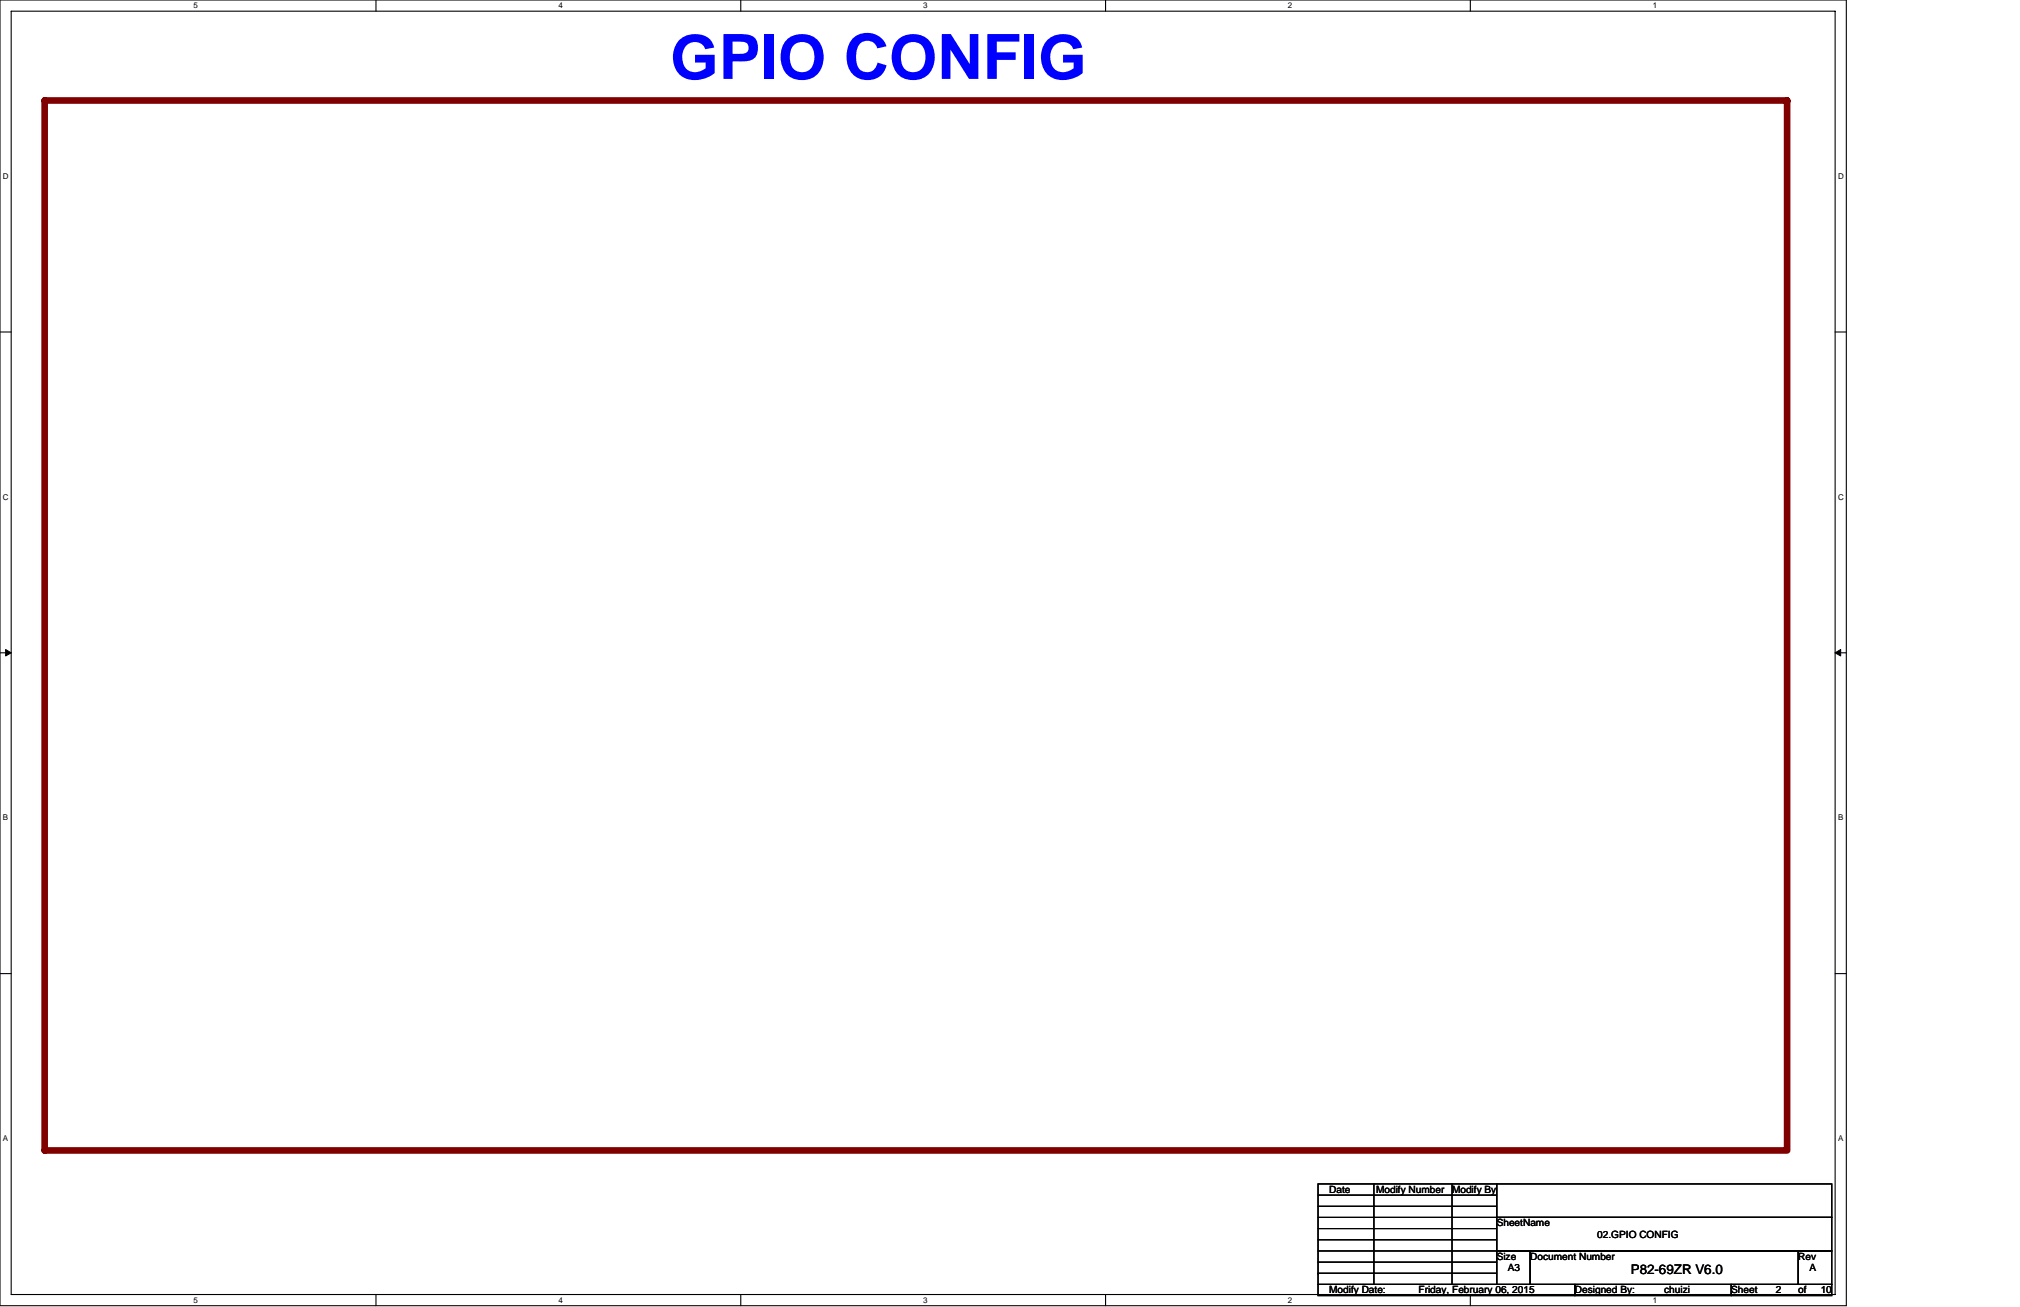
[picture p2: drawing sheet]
<svg xmlns="http://www.w3.org/2000/svg" width="432mm" height="279mm" viewBox="0 0 432 279" stroke-linecap="round" stroke-linejoin="round" font-family="sans-serif">
<defs><g id="words">
<text font-size="13.4" fill="#00f" x="143.3" y="16.9">GPIO CONFIG</text>
<text font-size="2.9" x="348.6" y="272.4">P82-69ZR V6.0</text>
<g font-size="2.1">
<text x="284.1" y="255">Date</text>
<text x="294.2" y="255">Modify Number</text>
<text x="310.4" y="255">Modify By</text>
<text x="319.9" y="262.2">SheetName</text>
<text x="319.9" y="269.3">Size</text>
<text x="327.1" y="269.3">Document Number</text>
<text x="341.4" y="264.6">02.GPIO CONFIG</text>
<text x="384.4" y="269.3">Rev</text>
<text x="322.3" y="271.7">A3</text>
<text x="386.8" y="271.7">A</text>
<text x="284.1" y="276.5">Modify Date:</text>
<text x="303.2" y="276.5">Friday, February 06, 2015</text>
<text x="336.7" y="276.5">Designed By:</text>
<text x="355.7" y="276.5">chuizi</text>
<text x="370.1" y="276.5">Sheet</text>
<text x="379.6" y="276.5">2</text>
<text x="384.4" y="276.5">of</text>
<text x="389.2" y="276.5">10</text>
</g>
<g font-size="1.7">
<text x="41.4" y="1.8">5</text>
<text x="119.4" y="1.8">4</text>
<text x="197.3" y="1.8">3</text>
<text x="275.3" y="1.8">2</text>
<text x="353.3" y="1.8">1</text>
<text x=".6" y="38.2">D</text>
<text x="392.9" y="38.2">D</text>
<text x=".6" y="106.8">C</text>
<text x="392.9" y="106.8">C</text>
<text x=".6" y="175.4">B</text>
<text x="392.9" y="175.4">B</text>
<text x=".6" y="243.9">A</text>
<text x="392.9" y="243.9">A</text>
<text x="41.4" y="278.5">5</text>
<text x="119.4" y="278.5">4</text>
<text x="197.3" y="278.5">3</text>
<text x="275.3" y="278.5">2</text>
<text x="353.3" y="278.5">1</text>
</g>
</g></defs>
<path d="M0 0h394.7v279.1h-394.7zM2.4 2.4h389.9v274.3h-389.9z" fill="none" stroke="#000" stroke-width=".23"/>
<g fill="#fff">
<path d="M41.4 .3h.9v1.8h-.9z"/>
<path d="M41.4 277h.9v1.9h-.9z"/>
</g>
<path d="M80.4 0v2.4M80.4 276.7v2.4" fill="none" stroke="#000" stroke-width=".23"/>
<g fill="#fff">
<path d="M119.4 .3h.9v1.8h-.9z"/>
<path d="M119.4 277h.9v1.9h-.9z"/>
</g>
<path d="M158.3 0v2.4M158.3 276.7v2.4" fill="none" stroke="#000" stroke-width=".23"/>
<g fill="#fff">
<path d="M197.3 .3h1v1.8h-1z"/>
<path d="M197.3 277h1v1.9h-1z"/>
</g>
<path d="M236.3 0v2.4M236.3 276.7v2.4" fill="none" stroke="#000" stroke-width=".23"/>
<g fill="#fff">
<path d="M275.3 .3h.9v1.8h-.9z"/>
<path d="M275.3 277h.9v1.9h-.9z"/>
</g>
<path d="M314.3 0v2.4M314.3 276.7v2.4" fill="none" stroke="#000" stroke-width=".23"/>
<g fill="#fff">
<path d="M353.3 .3h.9v1.8h-.9z"/>
<path d="M353.3 277h.9v1.9h-.9z"/>
<path d="M.6 36.7h1.2v1.9h-1.2z"/>
<path d="M392.9 36.7h1.2v1.9h-1.2z"/>
<path d="M.6 105.3h1.2v1.8h-1.2z"/>
<path d="M392.9 105.3h1.2v1.8h-1.2z"/>
</g>
<path d="M0 71h2.4M392.3 71h2.4" fill="none" stroke="#000" stroke-width=".23"/>
<g fill="#fff">
<path d="M.6 173.8h1.1v1.9h-1.1z"/>
<path d="M392.9 173.8h1.1v1.9h-1.1z"/>
</g>
<path d="M0 139.6h2.4M392.3 139.6h2.4" fill="none" stroke="#000" stroke-width=".23"/>
<path d="M1.2 138.9l1.2 .7-1.2 .6zM392.3 139.6l1.2-.7v1.3z" fill="#000" stroke="#000" stroke-width=".21"/>
<g fill="#fff">
<path d="M.6 242.4h1.1v1.9h-1.1z"/>
<path d="M392.9 242.4h1.1v1.9h-1.1z"/>
</g>
<g fill="none" stroke="#000" stroke-width=".23">
<path d="M0 208.1h2.4M392.3 208.1h2.4M281.7 255.5h38.2M281.7 257.9h38.2M281.7 253.1h38.2v21.5h-38.2zM293.7 253.1v21.5M310.4 253.1v21.5M319.9 253.1h71.7v7.1h-71.7zM281.7 274.6h55v2.4h-55zM281.7 260.2h38.2M281.7 262.6h38.2M281.7 265h38.2"/>
<path d="M281.7 267.4h38.2M281.7 269.8h38.2M281.7 272.2h.1M281.7 272.2h38.2M319.9 260.2h71.7v7.2h-71.7zM319.9 267.4h7.2v7.2h-7.2zM327.1 267.4h57.3v7.2h-57.3zM336.7 274.6h33.4v2.4h-33.4zM370.1 274.6h21.5v2.4h-21.5zM384.4 267.4h7.2v7.2h-7.2z"/>
</g>
<path d="M9.5 21.5h372.5v224.4h-372.5zM382 21.5h.1" fill="none" stroke="#800000" stroke-width="1.4"/>
<use href="#words"/>
</svg>
